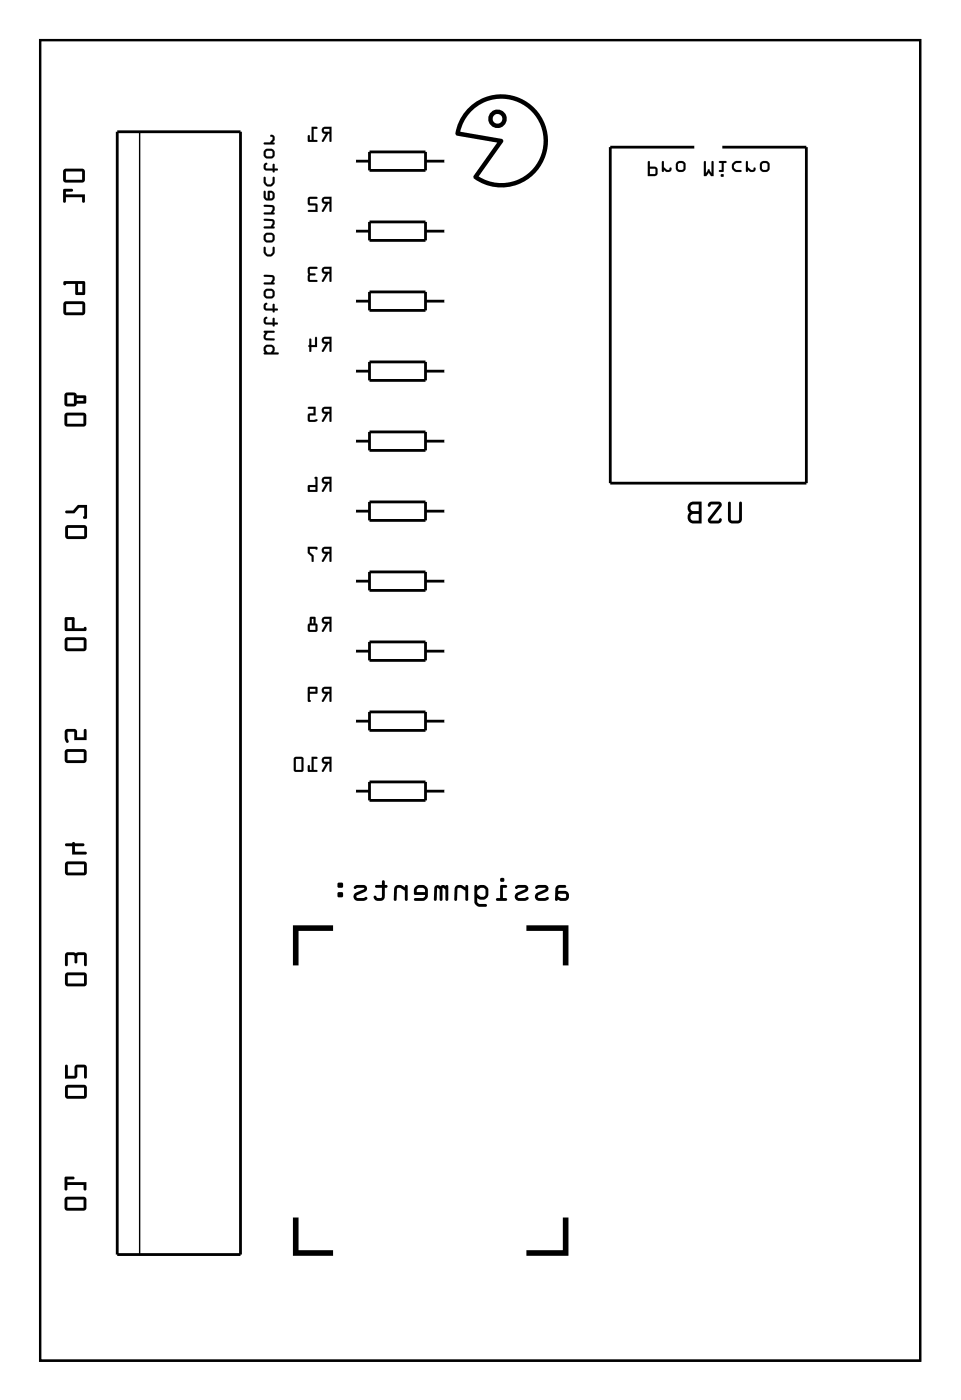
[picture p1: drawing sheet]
<svg xmlns="http://www.w3.org/2000/svg" width="87mm" height="127mm" viewBox="0 0 87 127" stroke-linecap="round" stroke-linejoin="round" font-family="sans-serif">
<path d="M3.6 3.6h79.8v119.8h-79.8z" fill="none" stroke="#000" stroke-width=".2"/>
<g fill="#000">
<path d="M26.6 83.9h3.6v.5h-3.1v3.2h-.5zM47.7 83.9h3.8v3.7h-.5v-3.2h-3.3zM26.6 110.4h.5v3h3.1v.5h-3.6zM47.7 113.4h3.3v-3h.5v3.5h-3.8z"/>
<path d="M5.8 17.2l-.1 1.1a.13 .13 0 0 0 .1 .1 .13 .13 0 0 0 .2-.1v-.4h1.4v.4a.13 .13 0 0 0 .2 .1 .13 .13 0 0 0 .1-.1v-.7h-1.7v-.2h.5a.13 .13 0 0 0 .1-.1 .13 .13 0 0 0-.1-.2zM5.8 15.4l-.1 .2v.7l.2 .2 1.5 .1 .3-.2v-.8l-.2-.3h-1.5zM6 15.6h1.4v.7h-1.4z"/>
<path d="M5.8 17.2l-.1 1.1a.13 .13 0 0 0 .1 .1 .13 .13 0 0 0 .2-.1v-.4h1.4v.4a.13 .13 0 0 0 .2 .1 .13 .13 0 0 0 .1-.1v-.7h-1.7v-.2h.5a.13 .13 0 0 0 .1-.1 .13 .13 0 0 0-.1-.2zM5.8 17.2l.7-.1a.13 .13 0 0 1 .1 .2 .13 .13 0 0 1-.1 .1h-.5v.2h1.7v.7a.13 .13 0 0 1-.1 .1 .13 .13 0 0 1-.2-.1v-.4h-1.4v.4a.13 .13 0 0 1-.2 .1 .13 .13 0 0 1-.1-.1zM5.8 15.4l-.1 .2v.7l.2 .2 1.5 .1 .3-.2v-.8l-.2-.3h-1.5zM5.8 15.4l.2-.1h1.5l.2 .3v.8l-.3 .2-1.5-.1-.2-.2v-.7zM6 15.6h1.4v.7h-1.4zM6 15.6v.7h1.4v-.7z"/>
<path d="M29.3 11.6a.32 .32 0 0 0-.1 .4 .32 .32 0 0 0 .4 .1l-.4 .7 .1 .1 .5-.8h.1v.7l.1 .1 .1-1.4zM29.4 11.7h.5v.3h-.5zM28.3 11.5v1.2h-.2v-.4h-.1l-.1 .5 .8 .1v-.2h-.3v-1h.3l.1-.1z"/>
<path d="M29.3 17.9a.32 .32 0 0 0-.1 .4 .32 .32 0 0 0 .4 .2l-.4 .7h.1l.5-.7h.1v.6l.1 .1 .1-1.3zM29.4 18.1l.5-.1v.3h-.5zM28 17.9l-.1 .6 .2 .1h.5v.4h-.6l-.1 .2h.9l-.1-.7h-.6v-.5h.6l.1-.1z"/>
<path d="M29.3 11.6a.32 .32 0 0 0-.1 .4 .32 .32 0 0 0 .4 .1l-.4 .6a.1 .1 0 0 0 0 .2 .11 .11 0 0 0 .2-.1l.4-.7h.1v.7a.1 .1 0 0 0 .1 .1 .1 .1 0 0 0 .1-.1v-1.3h-.6zM29.3 11.6l.8-.1-.1 1.4-.1-.1v-.7h-.1l-.4 .7h-.2l.4-.7a.31 .31 0 0 1-.4-.1 .31 .31 0 0 1 .1-.4zM29.4 11.7h.5v.3l-.5-.1zM29.4 11.7v.3h.5v-.3zM28.3 11.5v1.2h-.2v-.4a.1 .1 0 0 0-.1-.1 .1 .1 0 0 0-.1 .1v.6h.8a.1 .1 0 0 0 .1-.1 .1 .1 0 0 0-.1-.1h-.3v-1h.3a.1 .1 0 0 0 .1-.1 .1 .1 0 0 0-.1-.1zM28.3 11.5l.5 .1-.1 .1h-.3v1h.3v.2l-.8-.1 .1-.5h.1v.4h.2z"/>
<path d="M29.3 17.9a.32 .32 0 0 0-.1 .4 .32 .32 0 0 0 .4 .2l-.4 .6a.1 .1 0 0 0 0 .1 .1 .1 0 0 0 .2 0l.4-.7h.1v.6a.1 .1 0 0 0 .1 .1 .1 .1 0 0 0 .1-.1v-1.2h-.6zM29.3 17.9h.8l-.1 1.3-.1-.1v-.6h-.1l-.4 .7h-.2l.4-.7a.31 .31 0 0 1-.4-.2 .31 .31 0 0 1 .1-.4zM29.4 18.1l.5-.1v.3h-.5zM29.4 18.1v.2h.5v-.3zM28 17.9v.7h.6v.4h-.6a.1 .1 0 0 0-.1 .1 .1 .1 0 0 0 .1 .1h.8l-.1-.7h-.6v-.5h.6a.1 .1 0 0 0 .1 0 .1 .1 0 0 0-.1-.1zM28 17.9h.8l-.1 .1h-.6v.5h.6l.1 .7h-.9l.1-.1h.6v-.5h-.5l-.2-.1z"/>
<path d="M44.3 10.8a.85 .85 0 0 0 1.7 0 .85 .85 0 0 0-1.7 0zM44.7 10.8a.44 .44 0 0 1 .8 0 .44 .44 0 0 1-.8 0z"/>
<path d="M42.4 9.9a3.8 3.8 0 0 0-1.1 2.3l3.8 .7-2.2 3.2a4.2 4.2 0 0 0 5.8-.7 4.2 4.2 0 0 0-.4-5.8 4.2 4.2 0 0 0-5.9 .3zM42.6 10.3a3.8 3.8 0 0 1 5.2-.5 3.8 3.8 0 0 1 .8 5.2 3.8 3.8 0 0 1-5.2 1l2.2-3.1a.2 .2 0 0 0-.1-.3l-3.8-.7 .2-.6z"/>
<path d="M58.8 14.6l-.1 1.4h.8l.1-.2v-.5l-.1-.2h-.6v-.4zM58.8 14.6l.1 .1v.4l.5 .1 .2 .1v.5l-.2 .1-.7 .1zM58.9 15.3h.5v.5h-.5zM58.9 15.3v.5h.5v-.5zM60 14.6v.9a.1 .1 0 0 0 .1 .1 .1 .1 0 0 0 .1-.1v-.1l.2 .2a.33 .33 0 0 0 .3 0 .33 .33 0 0 0 .2-.3 .14 .14 0 0 0-.2-.1 .14 .14 0 0 0 0 .2h-.2l-.3-.2v-.5zM60 14.6l.2 .1v.5l.3 .2h.2l.1-.2a.23 .23 0 0 1 .1 .3 .23 .23 0 0 1-.3 .1h-.2l-.2-.2v.2l-.2-.1zM61.2 15.1a.55 .55 0 0 0 1.1 0 .55 .55 0 0 0-1.1 0zM61.3 15.1a.49 .49 0 0 1 .9 0 .49 .49 0 0 1-.9 0zM61.5 14.9l.1-.1 .3 .1v.5h-.3l-.1-.1zM61.5 14.8v.6h.1h.3l.1-.5-.2-.1zM63.8 14.6v1.4h.3l.2-.3 .2 .3h.2v-1.3a.1 .1 0 0 0-.1-.1 .1 .1 0 0 0-.1 .1v1l-.1-.2a.11 .11 0 0 0-.1-.2 .11 .11 0 0 0-.1 .2l-.2 .2v-1v-.1zM63.9 14.6l.1 .1v1.1l.3-.4 .2 .4v-1.1l.1-.1 .1 .1v1.3h-.2l-.2-.4-.3 .4h-.2zM65.2 14.6v.2h.2v.6h-.1a.1 .1 0 0 0-.1 .1 .1 .1 0 0 0 .1 .1l.3-.1v-.7h.2a.1 .1 0 0 0 .1-.1 .1 .1 0 0 0-.1-.1zM65.2 14.6l.7 .1-.1 .1h-.2v.8l-.4-.1v-.1h.3v-.6h-.3zM65.3 15.9a.15 .15 0 0 0 .3 0 .15 .15 0 0 0-.3 0zM65.4 15.9a.13 .13 0 0 1 .2 0 .13 .13 0 0 1-.2 0zM66.5 14.8a.44 .44 0 0 0 0 .6l.2 .2h.4a.1 .1 0 0 0 .1-.1 .1 .1 0 0 0-.1-.1h-.3l-.2-.2v-.3l.1-.1h.4a.1 .1 0 0 0 .1-.1 .1 .1 0 0 0-.1-.1h-.4zM66.5 14.8l.2-.2h.5v.2h-.5l-.2 .2v.3l.2 .1h.5v.2h-.5l-.2-.2-.1-.2zM67.7 14.6l-.1 .9a.1 .1 0 0 0 .1 .1 .1 .1 0 0 0 .1-.1v-.1l.2 .2a.33 .33 0 0 0 .4 0 .33 .33 0 0 0 .1-.3 .14 .14 0 0 0-.2-.1 .14 .14 0 0 0 0 .2h-.2l-.3-.2v-.5zM67.7 14.6l.1 .1v.5l.3 .2h.2l.1-.2a.23 .23 0 0 1 .1 .3 .23 .23 0 0 1-.3 .1h-.2l-.2-.2v.2l-.1-.1zM68.9 15.1a.51 .51 0 0 0 1 0 .51 .51 0 0 0-1 0zM68.9 15.1a.5 .5 0 0 1 1 0 .5 .5 0 0 1-1 0zM69.1 14.9l.1-.1 .4 .1-.1 .5h-.3l-.1-.1zM69.1 14.8v.6h.1h.4v-.5l-.1-.1z"/>
<path d="M58.8 14.6l-.1 1.4 .8-.1 .1-.1v-.5l-.1-.2h-.6v-.4zM58.9 15.3h.5v.5h-.5zM60 14.6v.9l.2 .1v-.2l.2 .2a.33 .33 0 0 0 .3 0 .33 .33 0 0 0 .2-.3 .12 .12 0 0 0-.2-.1 .12 .12 0 0 0 0 .2h-.2l-.3-.2v-.5zM61.3 15.1a.5 .5 0 0 0 .9 0 .5 .5 0 0 0-.9 0zM61.5 14.9l.3-.1 .2 .1-.1 .5h-.3l-.1-.1zM63.9 14.6l-.1 1.4h.2l.3-.3 .2 .3h.2l-.1-1.4-.1 .1v1l-.1-.2a.11 .11 0 0 0-.1-.2 .11 .11 0 0 0-.1 .2l-.2 .2v-1zM65.2 14.6v.2h.2v.6h-.2v.1l.4 .1v-.8h.2l.1-.1zM65.4 15.9a.14 .14 0 0 0 .2 0 .14 .14 0 0 0-.2 0zM66.5 14.8a.51 .51 0 0 0 .2 .8l.5-.1v-.1h-.5l-.2-.2 .1-.2 .1-.2h.5v-.1l-.5-.1zM67.7 14.6l-.1 .9 .2 .1v-.2l.2 .2a.33 .33 0 0 0 .4 0 .33 .33 0 0 0 .1-.3 .12 .12 0 0 0-.2-.1 .12 .12 0 0 0 0 .2h-.2l-.3-.2v-.5zM68.9 15.1a.5 .5 0 0 0 1 0 .5 .5 0 0 0-1 0zM69.1 14.9l.4-.1 .1 .1-.1 .5h-.3l-.1-.1z"/>
<path d="M3.6 3.6v119.8h79.8v-119.8zM3.6 3.6h79.8v119.8h-79.8z"/>
<path d="M5.8 27.4l-.1 .2v.7l.2 .3h1.6l.2-.2v-.8l-.1-.3h-1.6zM6 27.6h1.5v.7h-1.5zM5.8 25.5l-.1 .3a.13 .13 0 0 0 .2 .1 .13 .13 0 0 0 .1-.1h.8v.8l.1 .2h.7l.1-.1v-1.1l-.1-.1zM7.1 25.8h.4v.7h-.4z"/>
<path d="M5.8 27.4l-.1 .2v.7l.2 .3h1.6l.2-.2v-.8l-.1-.3h-1.6zM5.8 27.4l.2-.1h1.6l.1 .3v.8l-.2 .2h-1.6l-.2-.3v-.7zM6 27.6h1.5v.7h-1.5zM6 27.6v.7h1.5v-.7zM5.8 25.5l-.1 .3a.13 .13 0 0 0 .2 .1 .13 .13 0 0 0 .1-.1h.8v.8l.1 .2h.7l.1-.1v-1.1l-.1-.1zM5.8 25.5h1.8l.1 .1v1.1l-.1 .1h-.7l-.1-.2v-.8h-.8a.13 .13 0 0 1-.1 .1 .13 .13 0 0 1-.2-.1zM7.1 25.8h.4v.7h-.4zM7.1 25.8v.7h.4v-.7z"/>
<path d="M5.9 37.5l-.1 .2v.7l.2 .3h1.6l.2-.2v-.8l-.1-.2-1.6-.1zM6.1 37.7h1.5v.7h-1.5zM5.9 35.7l-.1 .2v.7l.2 .3h.7l.2-.1 .1-.2h.7l.1-.1v-.5l-.1-.1h-.7l-.1-.2-.2-.1zM6.1 35.9h.6v.7h-.6zM7 36.1h.6v.3h-.6z"/>
<path d="M5.9 37.5l-.1 .2v.7l.2 .3h1.6l.2-.2v-.8l-.1-.2-1.6-.1zM5.9 37.5l.2-.1 1.6 .1 .1 .2v.8l-.2 .2h-1.6l-.2-.3v-.7zM6.1 37.7h1.5v.7h-1.5zM6.1 37.7v.7h1.5v-.7zM5.9 35.7l-.1 .2v.7l.2 .3h.7l.2-.1 .1-.2h.7l.1-.1v-.5l-.1-.1h-.7l-.1-.2-.2-.1zM5.9 35.7l.8-.1 .2 .1 .1 .2h.7l.1 .1v.5l-.1 .1h-.7l-.1 .2-.2 .1h-.7l-.2-.3v-.7zM6.1 35.9h.6v.7h-.6zM6.1 35.9v.7h.6v-.7zM7 36.1h.6v.3h-.6zM7 36.1v.3h.6v-.3z"/>
<path d="M24 31.4l-.1 .2 .1 .4h-.1l.1 .1h1.3l-.1-.1h-.4l.1-.4-.2-.3h-.5zM24.2 31.5h.4l.1 .3-.2 .2h-.2l-.2-.2zM23.9 30v.2h.2a.38 .38 0 0 0-.2 .4 .38 .38 0 0 0 .3 .3h.7l-.1-.2h-.7v-.2l.2-.3h.5l.1-.1zM24 28.8l-.1 .4 .2 .2h.6l.1 .2 .1-.2h.3l-.1-.1h-.2l-.1-.5-.1 .1v.4h-.5l-.1-.3 .1-.2-.1-.1zM24 27.6l-.1 .3 .2 .2 .6 .1 .1 .1 .1-.1 .3-.1-.1-.1h-.2l-.1-.4h-.1v.4h-.5l-.1-.3 .1-.2h-.1zM23.9 26.6a.5 .5 0 0 0 1 0 .5 .5 0 0 0-1 0zM24.2 26.4h.4l.1 .1v.3l-.1 .1h-.4l-.1-.2zM23.9 25l.1 .1h.6l.1 .1-.2 .4h-.5l-.1 .2h1v-.1l-.1-.1a.38 .38 0 0 0 .1-.3 .38 .38 0 0 0-.3-.3zM23.9 22.4v.4a.5 .5 0 0 0 .5 .5 .5 .5 0 0 0 .5-.5v-.4h-.1l-.1 .5-.2 .2h-.2l-.2-.2v-.5zM23.9 21.5a.5 .5 0 0 0 1 0 .5 .5 0 0 0-1 0zM24.2 21.3h.4l.1 .1v.3l-.1 .1h-.4l-.1-.1zM23.9 19.9l.1 .1 .6 .1h.1l-.2 .4-.5 .1-.1 .1h1v-.1l-.1-.1a.38 .38 0 0 0 .1-.3 .38 .38 0 0 0-.3-.3zM23.9 18.6l.1 .2h.6l.1 .1-.2 .4h-.5l-.1 .1h1v-.1h-.1a.38 .38 0 0 0 .1-.4 .38 .38 0 0 0-.3-.3zM23.9 17.3v.6l.2 .3h.5l.2-.2 .1-.4-.2-.3-.4 .1v.6l-.2-.1v-.5zM24.5 17.5l.2 .1v.3l-.1 .1h-.1zM23.9 16.1v.4a.5 .5 0 0 0 .5 .4 .5 .5 0 0 0 .5-.4v-.4l-.1-.1-.1 .6-.2 .1h-.2l-.2-.2v-.4zM24 14.9l-.1 .3 .2 .2 .6 .1 .1 .1 .1-.1 .3-.1-.1-.1h-.2l-.1-.4h-.1v.4h-.5l-.1-.3 .1-.2h-.1zM23.9 13.9a.5 .5 0 0 0 1 0 .5 .5 0 0 0-1 0zM24.2 13.7h.4l.1 .1v.3l-.1 .1h-.4l-.1-.2zM24.5 12.3v.1l.2 .1v.1l-.2 .3h-.5l-.1 .2h.9l.1-.1-.2-.1 .2-.2a.33 .33 0 0 0 0-.3 .33 .33 0 0 0-.3-.2z"/>
<path d="M24 31.4l-.1 .3 .1 .3a.1 .1 0 0 0-.1 0 .11 .11 0 0 0 .1 .2h1.2a.1 .1 0 0 0 .1-.1 .1 .1 0 0 0-.1-.1h-.4l.1-.4-.2-.3h-.5zM24 31.4l.2-.1h.5l.2 .3-.1 .4h.4l.1 .1h-1.3l-.1-.1h.1l-.1-.3zM24.2 31.5h.4l.1 .3-.2 .2h-.2l-.2-.2zM24.2 31.5l-.1 .3 .2 .2h.3l.1-.2-.1-.3zM23.9 30v.2h.2a.39 .39 0 0 0 .1 .7h.6a.09 .09 0 0 0 .1-.1 .09 .09 0 0 0-.1-.1h-.6l-.1-.2 .2-.3h.5a.1 .1 0 0 0 .1-.1 .1 .1 0 0 0-.1-.1zM23.9 30l1 .1-.1 .1h-.5l-.2 .3v.2h.7l.1 .1-.7 .1a.32 .32 0 0 1-.2-.5l.1-.2h-.2zM24 28.8l-.1 .4 .1 .2h.2h.5v.1a.1 .1 0 0 0 .1 .1 .1 .1 0 0 0 .1-.1v-.1h.2a.1 .1 0 0 0 .1-.1 .1 .1 0 0 0-.1 0h-.2v-.4a.1 .1 0 0 0-.1-.1 .1 .1 0 0 0-.1 .1v.4h-.5l-.1-.3 .1-.2-.1-.1zM24 28.8l.1-.1 .1 .1-.1 .2v.2l.1 .1h.5v-.4l.1-.1 .1 .5h.2l.1 .1h-.3l-.1 .2-.1-.2h-.6l-.2-.2zM24 27.6l-.1 .3 .1 .2 .2 .1h.5v.1a.1 .1 0 0 0 .1 0 .1 .1 0 0 0 .1 0v-.1h.2a.1 .1 0 0 0 .1-.1 .1 .1 0 0 0-.1-.1h-.2v-.4a.1 .1 0 0 0-.1 0 .1 .1 0 0 0-.1 0v.4h-.5l-.1-.3 .1-.2h-.1zM24 27.6l.1-.1h.1l-.1 .2v.2l.1 .1h.5v-.4h.1l.1 .4h.2l.1 .1-.3 .1-.1 .1-.1-.1-.6-.1-.2-.2zM23.9 26.6a.51 .51 0 0 0 1 0 .51 .51 0 0 0-1 0zM23.9 26.6a.5 .5 0 0 1 1 0 .5 .5 0 0 1-1 0zM24.2 26.4h.5v.3v.2h-.5l-.1-.2zM24.2 26.4l-.1 .3 .1 .2h.4l.1-.1v-.3l-.1-.1zM23.9 25l.1 .1h.6l.1 .1-.2 .4h-.5a.1 .1 0 0 0-.1 .1 .1 .1 0 0 0 .1 .1h.8a.1 .1 0 0 0 .1-.1 .1 .1 0 0 0-.1-.1 .39 .39 0 0 0-.2-.7zM23.9 25h.7a.32 .32 0 0 1 .3 .5l-.2 .1 .2 .1-.1 .1h-.8v-.2h.5l.2-.4-.1-.1h-.6zM23.9 22.4l.1 .6a.49 .49 0 0 0 .8 .1l.1-.2v-.4a.1 .1 0 0 0-.1-.1 .1 .1 0 0 0-.1 .1v.4l-.2 .2h-.2l-.2-.2v-.5zM23.9 22.4h.2v.5l.2 .2h.2l.2-.2v-.5h.1l.1 .6-.3 .2h-.4l-.3-.3zM23.9 21.5a.51 .51 0 0 0 1 0 .51 .51 0 0 0-1 0zM23.9 21.5a.5 .5 0 0 1 1 0 .5 .5 0 0 1-1 0zM24.2 21.3l.5 .1v.3v.1h-.5l-.1-.1zM24.2 21.3l-.1 .4 .1 .1h.4l.1-.1v-.3l-.1-.1zM23.9 19.9l.1 .1 .6 .1h.1l-.2 .4h-.5a.1 .1 0 0 0-.1 .1 .1 .1 0 0 0 .1 .1h.8a.1 .1 0 0 0 .1-.1 .1 .1 0 0 0-.1-.1 .39 .39 0 0 0-.2-.6zM23.9 19.9h.7a.32 .32 0 0 1 .3 .5l-.2 .2h.2l-.1 .1h-.8v-.1h.5l.2-.5-.1-.1h-.6zM23.9 18.6l.1 .2h.6l.1 .1-.2 .4h-.5a.1 .1 0 0 0-.1 .1 .1 .1 0 0 0 .1 .1h.8a.11 .11 0 0 0 .1-.2 .1 .1 0 0 0-.1 0 .39 .39 0 0 0-.2-.7zM23.9 18.6h.7a.32 .32 0 0 1 .3 .5l-.2 .2h.2l-.1 .1h-.8v-.1h.5l.2-.4-.1-.1-.6-.1zM23.9 17.3v.6l.2 .3h.5l.2-.2 .1-.4-.2-.3-.4 .1v.6l-.2-.1v-.5zM23.9 17.3l.2 .1v.5l.2 .1v-.6l.4-.1 .2 .3-.1 .4-.2 .2h-.5l-.2-.3zM24.5 17.5l.2 .1v.3l-.1 .1h-.1zM24.4 17.5v.5h.2l.1-.1v-.3zM23.9 16.1l.1 .6a.49 .49 0 0 0 .8 .1l.1-.2v-.5a.1 .1 0 0 0-.1-.1 .1 .1 0 0 0-.1 .1v.4l-.2 .2h-.2l-.2-.2v-.4zM23.9 16.1h.2v.5l.2 .1h.2l.2-.2v-.4h.1l.1 .5-.3 .3h-.4l-.3-.3zM24 14.9l-.1 .3 .1 .2 .2 .1h.5v.1a.1 .1 0 0 0 .1 0 .1 .1 0 0 0 .1 0v-.1h.2a.1 .1 0 0 0 .1-.1 .1 .1 0 0 0-.1-.1h-.2v-.4a.1 .1 0 0 0-.1 0 .1 .1 0 0 0-.1 0v.4h-.5l-.1-.3 .1-.2h-.1zM24 14.9l.1-.1h.1l-.1 .2v.2l.1 .1h.5v-.4h.1l.1 .4h.2l.1 .1-.3 .1-.1 .1-.1-.1-.6-.1-.2-.2zM23.9 13.9a.51 .51 0 0 0 1 0 .51 .51 0 0 0-1 0zM23.9 13.9a.5 .5 0 0 1 1 0 .5 .5 0 0 1-1 0zM24.2 13.7h.5v.3v.2h-.5l-.1-.2zM24.2 13.7l-.1 .3 .1 .2h.4l.1-.1v-.3l-.1-.1zM24.5 12.3v.1h.2v.2l-.2 .3h-.5a.1 .1 0 0 0-.1 .1 .1 .1 0 0 0 .1 .1h.8a.1 .1 0 0 0 .1-.1 .1 .1 0 0 0-.1-.1h-.1l.2-.2a.33 .33 0 0 0 0-.3 .33 .33 0 0 0-.3-.2zM24.5 12.3l.1-.1a.33 .33 0 0 1 .3 .5l-.2 .2 .2 .1-.1 .1h-.9l.1-.2h.5l.2-.3v-.1l-.2-.1z"/>
<path d="M29.3 30.6a.32 .32 0 0 0-.1 .4 .32 .32 0 0 0 .4 .2l-.4 .7h.1l.5-.7h.1v.6l.1 .1 .1-1.3zM29.4 30.8l.5-.1v.3h-.5zM28.1 30.7l-.1 .6v.1l.1 .5h.1v-.4h.5v-.9h-.1v.7h-.4v-.5z"/>
<path d="M29.3 37a.32 .32 0 0 0-.1 .4 .32 .32 0 0 0 .4 .1l-.4 .7 .1 .1 .5-.8h.1v.7l.1 .1 .1-1.4zM29.4 37.1h.5v.3h-.5zM27.9 36.9l.1 .2h.4v.4l-.4 .1-.1 .6 .2 .1h.4a.15 .15 0 0 0 .2-.1 .15 .15 0 0 0 0-.2l-.6 .1v-.4h.5v-.8z"/>
<path d="M29.3 24.3a.32 .32 0 0 0-.1 .4 .32 .32 0 0 0 .4 .1l-.4 .7 .1 .1 .5-.8h.1v.7l.1 .1 .1-1.4zM29.4 24.4h.5v.3h-.5zM28 24.3l-.1 1.2 .2 .1h.6v-.2h-.6v-.4h.5v-.1v-.1h-.5v-.4h.6l.1-.1z"/>
<path d="M29.3 30.6a.32 .32 0 0 0-.1 .4 .32 .32 0 0 0 .4 .2l-.4 .6a.1 .1 0 0 0 0 .1 .1 .1 0 0 0 .2 0l.4-.7h.1v.6a.1 .1 0 0 0 .1 .1 .1 .1 0 0 0 .1-.1v-1.2h-.6zM29.3 30.6h.8l-.1 1.3-.1-.1v-.6h-.1l-.4 .7h-.2l.4-.7a.31 .31 0 0 1-.4-.2 .31 .31 0 0 1 .1-.4zM29.4 30.8l.5-.1v.3h-.5zM29.4 30.8v.2h.5v-.3zM28.1 30.7l-.1 .6a.09 .09 0 0 0-.1 .1 .09 .09 0 0 0 .1 .1v.3a.1 .1 0 0 0 .1 .1 .1 .1 0 0 0 .1-.1v-.3h.6v-.9a.1 .1 0 0 0-.1 0 .1 .1 0 0 0-.1 0v.7h-.4v-.5zM28.1 30.7l.1 .1v.5h.4v-.7h.1v.9h-.5v.3l-.1 .1-.1-.5 .1-.1z"/>
<path d="M29.3 37a.32 .32 0 0 0-.1 .4 .32 .32 0 0 0 .4 .1l-.4 .6a.1 .1 0 0 0 0 .2 .11 .11 0 0 0 .2-.1l.4-.7h.1v.7a.1 .1 0 0 0 .1 .1 .1 .1 0 0 0 .1-.1v-1.3h-.6zM29.3 37l.8-.1-.1 1.4-.1-.1v-.7h-.1l-.4 .7h-.2l.4-.7a.31 .31 0 0 1-.4-.1 .31 .31 0 0 1 .1-.4zM29.4 37.1h.5v.3l-.5-.1zM29.4 37.1v.3h.5v-.3zM27.9 36.9l.1 .2h.4v.4l-.4 .1-.1 .6 .2 .1 .6-.1a.1 .1 0 0 0 .1-.1 .1 .1 0 0 0-.1-.1l-.6 .1v-.4h.5v-.8zM27.9 36.9h.7v.8h-.5v.4l.6-.1 .1 .1-.1 .1-.6 .1-.2-.1 .1-.6 .4-.1v-.4h-.4z"/>
<path d="M29.3 24.3a.32 .32 0 0 0-.1 .4 .32 .32 0 0 0 .4 .1l-.4 .6a.1 .1 0 0 0 0 .2 .11 .11 0 0 0 .2-.1l.4-.7h.1v.7a.1 .1 0 0 0 .1 .1 .1 .1 0 0 0 .1-.1v-1.3h-.6zM29.3 24.3l.8-.1-.1 1.4-.1-.1v-.7h-.1l-.4 .7h-.2l.4-.7a.31 .31 0 0 1-.4-.1 .31 .31 0 0 1 .1-.4zM29.4 24.4h.5v.3l-.5-.1zM29.4 24.4v.3h.5v-.3zM28 24.3l-.1 1.2 .2 .1h.6a.1 .1 0 0 0 .1-.1 .1 .1 0 0 0-.1-.1h-.6v-.4h.4a.1 .1 0 0 0 .1-.1 .1 .1 0 0 0-.1-.1h-.4v-.4h.6a.1 .1 0 0 0 .1-.1 .1 .1 0 0 0-.1-.1zM28 24.3h.8l-.1 .1h-.6v.4h.5v.1v.1h-.5v.4h.6v.2h-.6l-.2-.1z"/>
<path d="M5.9 57.9v.2v.7l.1 .3h1.6l.2-.2v-.8l-.1-.3h-1.6zM6.1 58.1h1.5v.7h-1.5zM5.9 56v1.1v.1h1.8h.1v-.2a.13 .13 0 0 0-.1-.1 .13 .13 0 0 0-.1 .1h-.8v-.9l-.1-.1zM6.1 56.2h.4v.8h-.4z"/>
<path d="M5.9 57.9v.2v.7l.1 .3h1.6l.2-.2v-.8l-.1-.3h-1.6zM5.9 57.9l.2-.1h1.6l.1 .3v.8l-.2 .2h-1.6l-.1-.3v-.7zM6.1 58.1h1.5v.7h-1.5zM6.1 58.1v.7h1.5v-.7zM5.9 56v1.1v.1h1.8h.1v-.2a.13 .13 0 0 0-.1-.1 .13 .13 0 0 0-.1 .1h-.8v-.9l-.1-.1zM5.9 56h.8l.1 .1v.9h.8a.13 .13 0 0 1 .1-.1 .13 .13 0 0 1 .1 .1v.2h-.1h-1.8v-.1zM6.1 56.2h.4v.8h-.4zM6.1 56.2v.8h.4v-.8z"/>
<path d="M6 47.7l-.1 .2v.7l.2 .3h1.5l.3-.2v-.8l-.2-.2-1.5-.1zM6.2 47.9h1.4v.7h-1.4zM5.9 46.3l.1 .3h.7l.5-.5h.4v.7a.13 .13 0 0 0-.1 .2 .13 .13 0 0 0 .2 .1h.1l.1-.2v-1.1h-.8l-.5 .5z"/>
<path d="M6 47.7l-.1 .2v.7l.2 .3h1.5l.3-.2v-.8l-.2-.2-1.5-.1zM6 47.7l.2-.1 1.5 .1 .2 .2v.8l-.3 .2h-1.5l-.2-.3v-.7zM6.2 47.9h1.4v.7h-1.4zM6.2 47.9v.7h1.4v-.7zM5.9 46.3l.1 .3h.7l.5-.5h.4v.7a.13 .13 0 0 0-.1 .2 .13 .13 0 0 0 .2 .1h.1l.1-.2v-1.1h-.8l-.5 .5zM5.9 46.3h.7l.5-.5h.8v1.1a.19 .19 0 0 1-.2 .2 .19 .19 0 0 1-.2-.2l.1-.1v-.7h-.4l-.5 .5h-.7z"/>
<path d="M29.3 56a.32 .32 0 0 0-.1 .4 .32 .32 0 0 0 .4 .2l-.4 .7h.1l.5-.7h.1v.6l.1 .1 .1-1.3zM29.4 56.2l.5-.1v.3h-.5zM28.1 56v.6l-.2 .1v.5l.2 .1h.6l.1-.2v-.4l-.2-.1v-.6zM28.1 56.7h.5v.4h-.5zM28.3 56.1h.1v.5h-.1z"/>
<path d="M29.3 49.7a.32 .32 0 0 0-.1 .4 .32 .32 0 0 0 .4 .1l-.4 .7 .1 .1 .5-.8h.1v.7l.1 .1 .1-1.4zM29.4 49.8h.5v.3h-.5zM27.9 49.6v.6l.4 .3v.4l.1 .1v-.6l-.3-.3v-.3h.5l.1 .1 .1-.2z"/>
<path d="M29.3 43.3a.32 .32 0 0 0-.1 .4 .32 .32 0 0 0 .4 .2l-.4 .7h.1l.5-.7h.1v.6l.1 .1 .1-1.3zM29.4 43.5l.5-.1v.3h-.5zM28.5 43.3l.1 .7h-.7l.1 .6h.8v-1.3h-.1zM28.1 44.2h.5v.2h-.5z"/>
<path d="M29.3 56a.32 .32 0 0 0-.1 .4 .32 .32 0 0 0 .4 .2l-.4 .6a.1 .1 0 0 0 0 .1 .1 .1 0 0 0 .2 0l.4-.7h.1v.6a.1 .1 0 0 0 .1 .1 .1 .1 0 0 0 .1-.1v-1.2h-.6zM29.3 56h.8l-.1 1.3-.1-.1v-.6h-.1l-.4 .7h-.2l.4-.7a.31 .31 0 0 1-.4-.2 .31 .31 0 0 1 .1-.4zM29.4 56.2l.5-.1v.3h-.5zM29.4 56.2v.2h.5v-.3zM28.1 56v.6l-.2 .1v.5l.2 .1h.6l.1-.2v-.4l-.2-.1v-.6zM28.1 56h.5v.6l.2 .1v.4l-.1 .2h-.6l-.2-.1v-.5l.2-.1zM28.1 56.7h.5v.4h-.5zM28.1 56.7v.5h.5v-.5zM28.3 56.1h.1v.5h-.1zM28.3 56.1v.5h.1v-.5z"/>
<path d="M29.3 49.7a.32 .32 0 0 0-.1 .4 .32 .32 0 0 0 .4 .1l-.4 .6a.1 .1 0 0 0 0 .2 .11 .11 0 0 0 .2-.1l.4-.7h.1v.7a.1 .1 0 0 0 .1 .1 .1 .1 0 0 0 .1-.1v-1.3h-.6zM29.3 49.7l.8-.1-.1 1.4-.1-.1v-.7h-.1l-.4 .7h-.2l.4-.7a.31 .31 0 0 1-.4-.1 .31 .31 0 0 1 .1-.4zM29.4 49.8h.5v.3l-.5-.1zM29.4 49.8v.3h.5v-.3zM27.9 49.6v.6l.4 .3v.4a.1 .1 0 0 0 .1 .1 .1 .1 0 0 0 0-.1v-.5l-.3-.3v-.3h.5l.1 .1 .1-.2zM27.9 49.6l.9 .1-.1 .2-.1-.1h-.5v.3l.3 .3v.6l-.1-.1v-.4l-.4-.3z"/>
<path d="M29.3 43.3a.32 .32 0 0 0-.1 .4 .32 .32 0 0 0 .4 .2l-.4 .6a.1 .1 0 0 0 0 .1 .1 .1 0 0 0 .2 0l.4-.7h.1v.6a.1 .1 0 0 0 .1 .1 .1 .1 0 0 0 .1-.1v-1.2h-.6zM29.3 43.3h.8l-.1 1.3-.1-.1v-.6h-.1l-.4 .7h-.2l.4-.7a.31 .31 0 0 1-.4-.2 .31 .31 0 0 1 .1-.4zM29.4 43.5l.5-.1v.3h-.5zM29.4 43.5v.2h.5v-.3zM28.5 43.3l.1 .7h-.7l.1 .6h.8v-1.3h-.1zM28.6 43.3h.2v1.3h-.8l-.1-.6h.7zM28.1 44.2h.5v.2h-.5zM28.1 44.2v.3h.5v-.3z"/>
<path d="M66 45.5v1.6a.39 .39 0 0 0 .4 .4h.5a.38 .38 0 0 0 .4-.4v-1.5a.13 .13 0 0 0-.2-.1 .13 .13 0 0 0-.1 .1v1.6h-.1h-.5l-.1-.1v-1.5zM66 45.5l.3 .1v1.5l.1 .1h.5l.1-.1v-1.5a.13 .13 0 0 1 .1-.1 .13 .13 0 0 1 .2 .1v1.5a.39 .39 0 0 1-.4 .4h-.5a.39 .39 0 0 1-.4-.4zM64.3 45.6l-.1 .2a.16 .16 0 0 0 .2 .2 .16 .16 0 0 0 .1-.2h.7l-1 1.2v.3l.2 .2h.7a.29 .29 0 0 0 .3-.2 .29 .29 0 0 0 0-.3l-.2 .1-.1 .1h-.7l1-1.2v-.2v-.2l-.2-.1h-.7zM64.3 45.6l.2-.1h.7l.2 .2v.3l-1 1.2h.8a.15 .15 0 0 1 .1-.2 .15 .15 0 0 1 .1 .1 .35 .35 0 0 1-.3 .4h-.7l-.2-.2v-.3l1-1.2h-.7a.15 .15 0 0 1-.1 .2 .15 .15 0 0 1-.2-.2zM62.5 45.7l-.1 .4 .1 .4a.58 .58 0 0 0-.1 .6 .58 .58 0 0 0 .5 .4h.7v-2h-.7zM62.5 45.7l.4-.2h.7v2h-.7a.58 .58 0 0 1-.5-.4 .58 .58 0 0 1 .1-.6l-.2-.4zM62.7 46.7l.7-.1v.6h-.7l-.1-.3zM62.7 46.7l-.1 .3 .1 .1 .7 .1v-.6zM62.7 45.8h.7v.6l-.7-.1-.1-.2zM62.7 45.8l-.1 .2 .1 .3 .7 .1v-.6z"/>
<path d="M66 45.5v1.6a.39 .39 0 0 0 .4 .4h.5a.39 .39 0 0 0 .4-.4v-1.5a.13 .13 0 0 0-.2-.1 .13 .13 0 0 0-.1 .1v1.5l-.1 .1h-.5l-.1-.1v-1.5zM64.3 45.6l-.1 .2a.16 .16 0 0 0 .2 .2 .16 .16 0 0 0 .1-.2h.7l-1 1.2v.3l.2 .2h.7a.29 .29 0 0 0 .3-.2 .29 .29 0 0 0 0-.3h-.2l-.1 .2h-.7l1-1.2v-.2v-.2l-.2-.1h-.7zM62.5 45.7l-.1 .4 .1 .4a.58 .58 0 0 0-.1 .6 .58 .58 0 0 0 .5 .4h.7v-2h-.7zM62.7 46.7l.7-.1v.6h-.7l-.1-.2zM62.7 45.8h.7v.6l-.7-.1-.1-.2z"/>
<path d="M5.9 68v.2v.8l.1 .2h1.6l.2-.1v-.9l-.1-.2h-1.6zM6.1 68.2h1.5v.8h-1.5zM5.9 66.2v.2v.7a.17 .17 0 0 0 .1 .3 .17 .17 0 0 0 .2-.2l-.1-.2v-.6h.6v.7h1.1v-.8a.13 .13 0 0 0-.1-.2 .13 .13 0 0 0-.1 .2v.6h-.6v-.6l-.2-.2h-.7z"/>
<path d="M5.9 68v.2v.8l.1 .2h1.6l.2-.1v-.9l-.1-.2h-1.6zM5.9 68h.2h1.6l.1 .2v.9l-.2 .1h-1.6l-.1-.2v-.8zM6.1 68.2h1.5v.8h-1.5zM6.1 68.2v.8h1.5v-.8zM5.9 66.2v.2v.7a.17 .17 0 0 0 .1 .3 .17 .17 0 0 0 .2-.2l-.1-.2v-.6h.6v.7h1.1v-.8a.13 .13 0 0 0-.1-.2 .13 .13 0 0 0-.1 .2v.6h-.6v-.6l-.2-.2h-.7zM5.9 66.2l.2-.1h.7l.2 .2v.6h.6v-.6a.13 .13 0 0 1 .1-.2 .13 .13 0 0 1 .1 .2v.8h-1.1v-.7h-.6v.6l.1 .2a.13 .13 0 0 1 0 .2 .13 .13 0 0 1-.2-.1l-.1-.3z"/>
<path d="M6 78.2l-.1 .2v.8l.2 .2h1.5l.3-.2v-.8l-.2-.2-1.6-.1zM6.1 78.4h1.5v.8h-1.5zM5.9 76.5l.1 .3h.5v.7h1.2a.13 .13 0 0 0 .2-.1 .13 .13 0 0 0-.2-.1h-.9v-.5h.7a.14 .14 0 0 0 .2-.2 .13 .13 0 0 0-.2-.1h-.7a.13 .13 0 0 0-.1-.1 .13 .13 0 0 0-.2 .1z"/>
<path d="M6 78.2l-.1 .2v.8l.2 .2h1.5l.3-.2v-.8l-.2-.2-1.6-.1zM6 78.2l.1-.1 1.6 .1 .2 .2v.8l-.3 .2h-1.5l-.2-.2v-.8zM6.1 78.4h1.5v.8h-1.5zM6.1 78.4v.8h1.5v-.8zM5.9 76.5l.1 .3h.5v.7h1.2a.13 .13 0 0 0 .2-.1 .13 .13 0 0 0-.2-.1h-.9v-.5h.7a.14 .14 0 0 0 .2-.2 .13 .13 0 0 0-.2-.1h-.7a.13 .13 0 0 0-.1-.1 .13 .13 0 0 0-.2 .1zM5.9 76.5h.6a.13 .13 0 0 1 .2-.1 .13 .13 0 0 1 .1 .1h.7a.13 .13 0 0 1 .2 .1 .14 .14 0 0 1-.2 .2h-.7v.5h.9a.13 .13 0 0 1 .2 .1 .13 .13 0 0 1-.2 .1h-1.2v-.7h-.5z"/>
<path d="M29.3 68.7a.32 .32 0 0 0-.1 .4 .32 .32 0 0 0 .4 .2l-.4 .7h.1l.5-.7h.1v.6l.1 .1 .1-1.3zM29.4 68.9l.5-.1v.3h-.5zM28.3 68.7v1.1h-.2v-.3l-.1-.1-.1 .6h.8v-.1l-.3-.1v-1h.3l.1-.1zM26.7 68.7v1.2l.1 .1h.6l.1-.2v-1l-.2-.1zM26.8 68.8h.5v1h-.5z"/>
<path d="M29.3 62.4a.32 .32 0 0 0-.1 .4 .32 .32 0 0 0 .4 .1l-.4 .7 .1 .1 .5-.8h.1v.7l.1 .1 .1-1.4zM29.4 62.5h.5v.3h-.5zM27.9 62.3v1.3l.2 .1 .1-.1-.1-.1v-.6h.7v-.5l-.1-.1zM28.1 62.5h.5v.3h-.5z"/>
<path d="M29.3 68.7a.32 .32 0 0 0-.1 .4 .32 .32 0 0 0 .4 .2l-.4 .6a.1 .1 0 0 0 0 .1 .1 .1 0 0 0 .2 0l.4-.7h.1v.6a.1 .1 0 0 0 .1 .1 .1 .1 0 0 0 .1-.1v-1.2h-.6zM29.3 68.7h.8l-.1 1.3-.1-.1v-.6h-.1l-.4 .7h-.2l.4-.7a.31 .31 0 0 1-.4-.2 .31 .31 0 0 1 .1-.4zM29.4 68.9l.5-.1v.3h-.5zM29.4 68.9v.2h.5v-.3zM28.3 68.7v1.1h-.2v-.3a.1 .1 0 0 0-.1-.1 .1 .1 0 0 0-.1 .1v.5h.8a.1 .1 0 0 0 .1-.1 .1 .1 0 0 0-.1-.1h-.3v-1h.3a.1 .1 0 0 0 .1 0 .1 .1 0 0 0-.1-.1zM28.3 68.7h.5l-.1 .1h-.3v1.1h.3v.1h-.8l.1-.6 .1 .1v.4h.2zM26.7 68.7l-.1 1.2 .2 .1h.6l.1-.2v-1l-.2-.1zM26.7 68.7h.6l.2 .1v1l-.1 .2h-.6l-.1-.1zM26.8 68.8h.5v1h-.5zM26.8 68.8v1.1h.5v-1.1z"/>
<path d="M29.3 62.4a.32 .32 0 0 0-.1 .4 .32 .32 0 0 0 .4 .1l-.4 .6a.1 .1 0 0 0 0 .2 .11 .11 0 0 0 .2-.1l.4-.7h.1v.7a.1 .1 0 0 0 .1 .1 .1 .1 0 0 0 .1-.1v-1.3h-.6zM29.3 62.4l.8-.1-.1 1.4-.1-.1v-.7h-.1l-.4 .7h-.2l.4-.7a.31 .31 0 0 1-.4-.1 .31 .31 0 0 1 .1-.4zM29.4 62.5h.5v.3l-.5-.1zM29.4 62.5v.3h.5v-.3zM27.9 62.3v1.3l.2 .1a.09 .09 0 0 0 .1-.1 .09 .09 0 0 0-.1-.1v-.6h.7v-.5l-.1-.1zM27.9 62.3h.8l.1 .1v.5h-.7v.6l.1 .1-.1 .1-.2-.1zM28.1 62.5h.5v.3h-.5zM28.1 62.5v.3h.5v-.3z"/>
<path d="M6 88.3l-.1 .2v.7l.2 .3h1.5l.3-.2v-.8l-.2-.3h-1.6zM6.1 88.5h1.5v.7h-1.5zM6 86.5l-.1 .1v.9a.13 .13 0 0 0 .1 .1 .13 .13 0 0 0 .1-.1v-.9l.6 .1 .1 .6a.13 .13 0 0 0 .1 .1 .13 .13 0 0 0 .1-.1v-.6l.6-.1v.9a.13 .13 0 0 0 .1 .1 .13 .13 0 0 0 .2-.1v-.9l-.1-.1a.92 .92 0 0 0-.8-.1l-.1 .1-.1-.1a.92 .92 0 0 0-.8 .1z"/>
<path d="M6 88.3l-.1 .2v.7l.2 .3h1.5l.3-.2v-.8l-.2-.3h-1.6zM6 88.3l.1-.1h1.6l.2 .3v.8l-.3 .2h-1.5l-.2-.3v-.7zM6.1 88.5h1.5v.7h-1.5zM6.1 88.5v.7h1.5v-.7zM6 86.5l-.1 .1v.9a.13 .13 0 0 0 .1 .1 .13 .13 0 0 0 .1-.1v-.9l.6 .1 .1 .6a.13 .13 0 0 0 .1 .1 .13 .13 0 0 0 .1-.1v-.6l.6-.1v.9a.13 .13 0 0 0 .1 .1 .13 .13 0 0 0 .2-.1v-.9l-.1-.1a.92 .92 0 0 0-.8-.1l-.1 .1-.1-.1a.92 .92 0 0 0-.8 .1zM6 86.5a.92 .92 0 0 1 .8-.1l.1 .1 .1-.1a.92 .92 0 0 1 .8 .1l.1 .1v.9a.13 .13 0 0 1-.2 .1 .13 .13 0 0 1-.1-.1v-.9l-.5 .1-.1 .6a.13 .13 0 0 1-.1 .1 .13 .13 0 0 1-.1-.1l-.1-.6-.6-.1v.9a.13 .13 0 0 1-.1 .1 .13 .13 0 0 1-.1-.1v-.9z"/>
<path d="M6 98.5l-.1 .2v.7l.2 .3h1.5l.3-.2v-.8l-.2-.3h-1.5zM6.2 98.7h1.4v.7h-1.4zM5.9 96.6v1.2h.9h.1l.1-.2v-.8h.6v.9a.13 .13 0 0 0 .1 .1 .13 .13 0 0 0 .2-.1v-.9l-.2-.2h-.7l-.2 .1v.1v.8h-.6l-.1-.9z"/>
<path d="M6 98.5l-.1 .2v.7l.2 .3h1.5l.3-.2v-.8l-.2-.3h-1.5zM6 98.5l.2-.1h1.5l.2 .3v.8l-.3 .2h-1.5l-.2-.3v-.7zM6.1 98.7h1.5v.7h-1.5zM6.2 98.7v.7h1.4v-.7zM5.9 96.6v1.2h.9h.1l.1-.2v-.8h.6v.9a.13 .13 0 0 0 .1 .1 .13 .13 0 0 0 .2-.1v-.9l-.2-.2h-.7l-.2 .1v.1v.8h-.7v-.9zM5.9 96.6l.2 .1 .1 .9h.6v-.8v-.1l.2-.1h.7l.2 .2v.9a.13 .13 0 0 1-.2 .1 .13 .13 0 0 1-.1-.1v-.9h-.6v.8l-.1 .2h-.1h-.9z"/>
<path d="M50.5 80.4l-.1 .2-.1 1a.13 .13 0 0 0 .2 .1 .13 .13 0 0 0 .1-.1l.2 .1h.4a.46 .46 0 0 0 .4-.4 .46 .46 0 0 0-.4-.5h-.6l.1-.3h.5a.13 .13 0 0 0 .1-.1 .13 .13 0 0 0-.1-.1h-.5zM50.5 80.4l.2-.1h.5a.13 .13 0 0 1 .1 .1 .13 .13 0 0 1-.1 .1h-.5l-.1 .3h.6a.46 .46 0 0 1 .4 .5 .46 .46 0 0 1-.4 .4h-.4l-.2-.1a.13 .13 0 0 1-.1 .1 .13 .13 0 0 1-.2-.1l.1-1zM50.6 81.1h.7v.3l-.4 .1-.3-.2zM50.6 81.1v.2l.3 .2 .4-.1v-.3zM48.6 80.4a.14 .14 0 0 0 0 .2 .14 .14 0 0 0 .2-.1h.6l.1 .1-.9 .4-.1 .3a.39 .39 0 0 0 .4 .4h.5l.3-.1a.14 .14 0 0 0 0-.2 .14 .14 0 0 0-.2 0l-.6 .1-.1-.2v-.1l.7-.3a.33 .33 0 0 0 .2-.4 .33 .33 0 0 0-.3-.2h-.5zM48.5 80.4a.97 .97 0 0 1 1.1 0l.1 .2-.1 .3-.8 .3v.1l.1 .2 .6-.1a.15 .15 0 0 1 .2 0 .15 .15 0 0 1 0 .2 .88 .88 0 0 1-1.2-.1v-.3l.1-.2 .9-.4-.1-.1h-.5a.16 .16 0 0 1-.2 .2 .18 .18 0 0 1-.2-.3zM46.7 80.4a.14 .14 0 0 0 .1 .2 .14 .14 0 0 0 .2-.1h.6l.1 .1-.9 .4-.1 .3a.39 .39 0 0 0 .4 .4h.4l.4-.1a.14 .14 0 0 0 0-.2 .15 .15 0 0 0-.3 0l-.5 .1-.2-.2 .1-.1 .7-.3a.33 .33 0 0 0 .2-.4 .33 .33 0 0 0-.3-.2h-.6zM46.7 80.4a.97 .97 0 0 1 1.1 0l.1 .2-.1 .3-.8 .3-.1 .1 .2 .2 .5-.1a.15 .15 0 0 1 .3 0 .15 .15 0 0 1 0 .2 .88 .88 0 0 1-1.2-.1v-.3l.1-.2 .8-.4v-.1h-.6a.16 .16 0 0 1-.2 .2 .16 .16 0 0 1-.1-.3zM45.4 80.3l-.1 1.2h-.2a.13 .13 0 0 0-.1 .1 .13 .13 0 0 0 .1 .1h.8a.13 .13 0 0 0 .1-.1 .13 .13 0 0 0-.1-.1h-.3v-1h.3a.13 .13 0 0 0 .1-.1 .13 .13 0 0 0-.1-.1zM45.4 80.3h.5a.13 .13 0 0 1 .1 .1 .13 .13 0 0 1-.1 .1h-.3v1h.3a.13 .13 0 0 1 .1 .1 .13 .13 0 0 1-.1 .1h-.8a.13 .13 0 0 1-.1-.1 .13 .13 0 0 1 .1-.1h.2zM45.3 79.8a.2 .2 0 0 0 .4 0 .2 .2 0 0 0-.4 0zM45.3 79.8a.2 .2 0 0 1 .4 0 .2 .2 0 0 1-.4 0zM43.1 80.3l-.1 1.6 .4 .3 .6 .1a.14 .14 0 0 0 .2-.2 .13 .13 0 0 0-.2-.1h-.6l-.1-.1v-.5l.3 .2h.3l.2-.2 .2-.2-.1-.6-.1-.2-.3-.1h-.3l-.2 .2a.13 .13 0 0 0-.1-.2 .13 .13 0 0 0-.1 0zM43.1 80.3a.13 .13 0 0 1 .1 0 .13 .13 0 0 1 .1 .2l.2-.2h.3l.3 .1 .1 .2 .1 .6-.2 .2-.2 .2h-.3l-.3-.2v.5l.1 .1h.6a.13 .13 0 0 1 .2 .1 .14 .14 0 0 1-.2 .2l-.6-.1-.4-.3zM43.3 80.8l.3-.3 .3 .1 .1 .1v.5l-.2 .2-.3-.1-.2-.2zM43.3 80.8v.3l.2 .2 .3 .1 .2-.2v-.5l-.1-.1-.3-.1zM41.3 80.4l-.1 .2v1a.13 .13 0 0 0 .1 .1 .13 .13 0 0 0 .1-.1l.1-.9 .1-.2h.2l.4 .3v.8a.13 .13 0 0 0 .1 .1 .13 .13 0 0 0 .1-.1v-1.2a.13 .13 0 0 0-.1-.1 .13 .13 0 0 0-.1 .1v.1l-.5-.2zM41.3 80.4l.4-.1 .5 .2v-.1a.13 .13 0 0 1 .1-.1 .13 .13 0 0 1 .2 .1v1.2a.13 .13 0 0 1-.2 .1 .13 .13 0 0 1-.1-.1v-.8l-.4-.3h-.2l-.1 .2-.1 .9a.13 .13 0 0 1-.1 .1 .13 .13 0 0 1-.1-.1v-1zM39.5 80.4l-.1 .2-.1 1a.13 .13 0 0 0 .2 .1 .13 .13 0 0 0 .1-.1l.1-1.1 .2 .2v.9a.13 .13 0 0 0 .1 .1 .13 .13 0 0 0 .1-.1l.1-1.1 .2 .2v.9a.13 .13 0 0 0 .1 .1 .13 .13 0 0 0 .1-.1v-1.2a.13 .13 0 0 0-.1-.1 .13 .13 0 0 0-.1 .1 .31 .31 0 0 0-.5 0l-.2-.1zM39.5 80.4l.2-.1 .2 .1a.31 .31 0 0 1 .5 0 .13 .13 0 0 1 .1-.1 .13 .13 0 0 1 .1 .1v1.2a.13 .13 0 0 1-.1 .1 .13 .13 0 0 1-.1-.1v-.9l-.2-.2-.1 .1v1a.13 .13 0 0 1-.1 .1 .13 .13 0 0 1-.1-.1v-.9l-.2-.2-.1 1.1a.13 .13 0 0 1-.1 .1 .13 .13 0 0 1-.2-.1l.1-1zM37.7 80.5l-.2 .2 .1 .4 .9 .1v.1l-.1 .2h-.7a.13 .13 0 0 0-.2 .1 .13 .13 0 0 0 .2 .1h.7l.3-.1a1.05 1.05 0 0 0 .1-.9l-.2-.3a.63 .63 0 0 0-.6-.1zM37.7 80.4l.2-.1h.6l.3 .4a1.05 1.05 0 0 1-.1 .9l-.3 .1h-.7a.13 .13 0 0 1-.2-.1 .13 .13 0 0 1 .2-.1h.7l.1-.3-.9-.1-.1-.4zM37.9 80.6h.5l.1 .1v.2h-.7zM37.9 80.6l-.1 .3h.7v-.2l-.1-.1zM35.9 80.4l-.2 .2v1a.13 .13 0 0 0 .1 .1 .13 .13 0 0 0 .2-.1v-.9l.1-.2h.2l.4 .3v.8a.13 .13 0 0 0 .1 .1 .13 .13 0 0 0 .2-.1v-1.2a.13 .13 0 0 0-.2-.1 .13 .13 0 0 0-.1 .1v.1l-.4-.2zM35.9 80.4l.4-.1 .4 .2v-.1a.13 .13 0 0 1 .1-.1 .13 .13 0 0 1 .2 .1v1.2a.13 .13 0 0 1-.2 .1 .13 .13 0 0 1-.1-.1v-.8l-.4-.3h-.2l-.1 .2v.9a.13 .13 0 0 1-.2 .1 .13 .13 0 0 1-.1-.1v-1zM34 80.3l.1 .2h.5v.9l-.1 .1-.4-.1a.14 .14 0 0 0-.1-.1 .14 .14 0 0 0-.1 .1 .54 .54 0 0 0 .5 .3 .54 .54 0 0 0 .5-.4v-.8h.1a.13 .13 0 0 0 .1-.1 .13 .13 0 0 0-.1-.1h-.1v-.3a.13 .13 0 0 0-.1-.1 .13 .13 0 0 0-.2 .1v.3zM34 80.3h.6v-.3a.14 .14 0 0 1 .2-.2 .13 .13 0 0 1 .1 .2v.3h.1a.13 .13 0 0 1 .1 .1 .13 .13 0 0 1-.1 .1h-.1v.8a.49 .49 0 0 1-.5 .5 .49 .49 0 0 1-.5-.5h.2l.2 .2h.3v-.2v-.8h-.5zM32.1 80.4a.14 .14 0 0 0 .1 .2 .14 .14 0 0 0 .2-.1h.6v.1l-.8 .4-.1 .3a.39 .39 0 0 0 .3 .4h.5l.4-.1a.14 .14 0 0 0-.1-.2 .14 .14 0 0 0-.2 0l-.6 .1-.1-.2 .1-.1 .7-.3a.33 .33 0 0 0 .2-.4 .33 .33 0 0 0-.3-.2h-.6zM32.1 80.4a.97 .97 0 0 1 1.1 0l.1 .2-.1 .3-.8 .3-.1 .1 .1 .2 .6-.1a.15 .15 0 0 1 .2 0 .15 .15 0 0 1 .1 .2 .88 .88 0 0 1-1.2-.1v-.3l.1-.2 .8-.4v-.1h-.6a.16 .16 0 0 1-.2 .2 .16 .16 0 0 1-.1-.3zM30.6 81v.4h.5v-.4zM30.6 81h.5v.4h-.5zM30.6 80.1v.4h.5v-.4zM30.6 80.1h.5v.4h-.5z"/>
<path d="M50.5 80.4l-.1 .2-.1 1a.13 .13 0 0 0 .2 .1 .13 .13 0 0 0 .1-.1l.2 .1h.4a.46 .46 0 0 0 .4-.4 .46 .46 0 0 0-.4-.5h-.6l.1-.3h.5a.13 .13 0 0 0 .1-.1 .13 .13 0 0 0-.1-.1h-.5zM50.6 81.1h.7v.3l-.4 .1-.3-.2zM48.6 80.4a.14 .14 0 0 0 0 .2 .14 .14 0 0 0 .2 0l.6-.1 .1 .1-.8 .4a.39 .39 0 0 0-.2 .4 .39 .39 0 0 0 .4 .3h.5l.3-.1a.17 .17 0 0 0-.1-.2 .17 .17 0 0 0-.2 .1h-.6v-.2v-.1l.7-.3a.33 .33 0 0 0 .2-.4 .33 .33 0 0 0-.3-.2h-.5zM46.7 80.4a.14 .14 0 0 0 .1 .2 .14 .14 0 0 0 .2 0l.6-.1v.1l-.7 .4a.39 .39 0 0 0-.2 .4 .39 .39 0 0 0 .4 .3h.4l.4-.1a.17 .17 0 0 0-.1-.2 .17 .17 0 0 0-.2 .1h-.6l-.1-.2 .1-.1 .7-.3a.33 .33 0 0 0 .2-.4 .33 .33 0 0 0-.3-.2h-.6zM45.4 80.3l-.1 1.2h-.2a.13 .13 0 0 0-.1 .1 .13 .13 0 0 0 .1 .1h.8a.13 .13 0 0 0 .1-.1 .13 .13 0 0 0-.1-.1h-.3v-1h.3a.13 .13 0 0 0 .1-.1 .13 .13 0 0 0-.1-.1zM45.3 79.8a.2 .2 0 0 0 .4 0 .2 .2 0 0 0-.4 0zM43.1 80.3l-.1 1.6 .4 .3 .6 .1a.14 .14 0 0 0 .2-.2 .13 .13 0 0 0-.2-.1h-.6l-.1-.1v-.5l.3 .2h.3l.2-.2 .2-.2-.1-.7-.3-.2h-.4l-.2 .2-.1-.2zM43.3 80.8l.3-.3 .3 .1 .1 .1v.5l-.2 .2-.3-.1-.2-.2zM41.3 80.4l-.1 .2v1a.13 .13 0 0 0 .1 .1 .13 .13 0 0 0 .1-.1l.1-.9 .1-.2h.2l.4 .3v.8a.13 .13 0 0 0 .1 .1 .13 .13 0 0 0 .2-.1v-1.2a.13 .13 0 0 0-.2-.1 .13 .13 0 0 0-.1 .1v.1l-.5-.2zM39.5 80.4l-.1 .2-.1 1a.13 .13 0 0 0 .2 .1 .13 .13 0 0 0 .1-.1l.1-1.1 .2 .2v.9a.13 .13 0 0 0 .1 .1 .13 .13 0 0 0 .1-.1l.1-1.1 .2 .2v.9a.13 .13 0 0 0 .1 .1 .13 .13 0 0 0 .1-.1v-1.2a.13 .13 0 0 0-.1-.1 .13 .13 0 0 0-.1 .1 .31 .31 0 0 0-.5 0l-.2-.1zM37.7 80.5l-.2 .2 .1 .4 .9 .1v.1l-.1 .2h-.7a.13 .13 0 0 0-.2 .1 .13 .13 0 0 0 .2 .1h.7l.3-.1a1.05 1.05 0 0 0 .1-.9l-.2-.3a.63 .63 0 0 0-.6-.1zM37.9 80.6h.5l.1 .1v.2h-.7zM35.9 80.4l-.2 .2v1a.13 .13 0 0 0 .1 .1 .13 .13 0 0 0 .2-.1v-.9l.1-.2h.2l.4 .3v.8a.13 .13 0 0 0 .1 .1 .13 .13 0 0 0 .2-.1v-1.2a.13 .13 0 0 0-.2-.1 .13 .13 0 0 0-.1 .1v.1l-.4-.2zM34 80.3l.1 .2h.5v.9l-.1 .1-.4-.1a.14 .14 0 0 0-.1-.1 .14 .14 0 0 0-.1 .1 .54 .54 0 0 0 .5 .3 .54 .54 0 0 0 .5-.4v-.8h.1a.13 .13 0 0 0 .1-.1 .13 .13 0 0 0-.1-.1h-.1v-.3a.13 .13 0 0 0-.1-.2 .14 .14 0 0 0-.2 .2v.3zM32.1 80.4a.14 .14 0 0 0 .1 .2 .14 .14 0 0 0 .2 0l.6-.1v.1l-.7 .4a.39 .39 0 0 0-.2 .4 .39 .39 0 0 0 .3 .3h.5l.4-.1a.17 .17 0 0 0-.1-.2 .17 .17 0 0 0-.2 .1h-.6l-.1-.2 .1-.1 .7-.3a.33 .33 0 0 0 .2-.4 .33 .33 0 0 0-.3-.2h-.6zM30.6 81v.4h.5v-.4zM30.6 80.1v.4h.5v-.4z"/>
<path d="M5.9 108.6v.2v.8l.1 .2h1.6l.2-.1v-.9l-.1-.2h-1.6zM6.1 108.8h1.5v.8h-1.5zM5.9 106.8v1.1a.13 .13 0 0 0 .1 .1 .13 .13 0 0 0 .1-.1v-.4h1.5v.4a.13 .13 0 0 0 .1 .1 .13 .13 0 0 0 .1-.1v-.7h-1.7v-.2h.5a.13 .13 0 0 0 .2-.1 .14 .14 0 0 0-.2-.2z"/>
<path d="M5.9 108.6v.2v.8l.1 .2h1.6l.2-.1v-.9l-.1-.2h-1.6zM5.9 108.6h.2h1.6l.1 .2v.9l-.2 .1h-1.6l-.1-.2v-.8zM6.1 108.8h1.5v.8h-1.5zM6.1 108.8v.8h1.5v-.8zM5.9 106.8v1.1a.13 .13 0 0 0 .1 .1 .13 .13 0 0 0 .1-.1v-.4h1.5v.4a.13 .13 0 0 0 .1 .1 .13 .13 0 0 0 .1-.1v-.7h-1.7v-.2h.5a.13 .13 0 0 0 .2-.1 .14 .14 0 0 0-.2-.2zM5.9 106.8l.7-.1a.14 .14 0 0 1 .2 .2 .13 .13 0 0 1-.2 .1h-.5v.2h1.7v.7a.13 .13 0 0 1-.1 .1 .13 .13 0 0 1-.1-.1v-.4h-1.5v.4a.13 .13 0 0 1-.1 .1 .13 .13 0 0 1-.1-.1z"/>
</g>
<g fill="none" stroke="#000" stroke-width=".25">
<path d="M10.6 12h11.2v101.8h-11.2zM32.2 14.6h1.3M33.5 13.8h5.1v1.7h-5.1zM38.6 14.6h1.8M63 13.3h-7.7v30.5h17.8v-30.5h-7.6M32.2 33.7h1.3M32.2 27.3h1.3M32.2 21h1.3M33.5 20.1h5.1v1.7h-5.1zM33.5 26.5h5.1v1.7h-5.1zM33.5 32.8h5.1v1.7h-5.1zM33.5 39.2h5.1v1.7h-5.1z"/>
<path d="M38.6 33.7h1.8M38.6 27.3h1.8M38.6 21h1.8M32.2 59.1h1.3M32.2 52.7h1.3M32.2 46.4h1.3M32.2 40h1.3M33.5 45.5h5.1v1.7h-5.1zM33.5 51.9h5.1v1.7h-5.1zM33.5 58.2h5.1v1.7h-5.1zM38.6 59.1h1.8M38.6 52.7h1.8"/>
<path d="M38.6 46.4h1.8M38.6 40h1.8M32.2 71.8h1.3M32.2 65.4h1.3M33.5 70.9h5.1v1.7h-5.1zM33.5 64.6h5.1v1.7h-5.1zM38.6 71.8h1.8M38.6 65.4h1.8"/>
</g>
<path d="M12.7 12v101.8" fill="none" stroke="#000" stroke-width=".13"/>
<circle cx="41.4" cy="71.8" r=".7" fill="#fff"/>
<circle cx="41.4" cy="71.8" r=".7" fill="none" stroke="#fff" stroke-width=".76" stroke-linecap="butt"/>
<circle cx="31.2" cy="71.8" r=".7" fill="#fff"/>
<circle cx="31.2" cy="71.8" r=".7" fill="none" stroke="#fff" stroke-width=".76" stroke-linecap="butt"/>
<circle cx="41.4" cy="65.4" r=".7" fill="#fff"/>
<circle cx="41.4" cy="65.4" r=".7" fill="none" stroke="#fff" stroke-width=".76" stroke-linecap="butt"/>
<circle cx="31.2" cy="65.4" r=".7" fill="#fff"/>
<circle cx="31.2" cy="65.4" r=".7" fill="none" stroke="#fff" stroke-width=".76" stroke-linecap="butt"/>
<circle cx="41.4" cy="59.1" r=".7" fill="#fff"/>
<circle cx="41.4" cy="59.1" r=".7" fill="none" stroke="#fff" stroke-width=".76" stroke-linecap="butt"/>
<circle cx="31.2" cy="59.1" r=".7" fill="#fff"/>
<circle cx="31.2" cy="59.1" r=".7" fill="none" stroke="#fff" stroke-width=".76" stroke-linecap="butt"/>
<circle cx="41.4" cy="52.7" r=".7" fill="#fff"/>
<circle cx="41.4" cy="52.7" r=".7" fill="none" stroke="#fff" stroke-width=".76" stroke-linecap="butt"/>
<circle cx="31.2" cy="52.7" r=".7" fill="#fff"/>
<circle cx="31.2" cy="52.7" r=".7" fill="none" stroke="#fff" stroke-width=".76" stroke-linecap="butt"/>
<circle cx="41.4" cy="46.4" r=".7" fill="#fff"/>
<circle cx="41.4" cy="46.4" r=".7" fill="none" stroke="#fff" stroke-width=".76" stroke-linecap="butt"/>
<circle cx="31.2" cy="46.4" r=".7" fill="#fff"/>
<circle cx="31.2" cy="46.4" r=".7" fill="none" stroke="#fff" stroke-width=".76" stroke-linecap="butt"/>
<circle cx="41.4" cy="40" r=".7" fill="#fff"/>
<circle cx="41.4" cy="40" r=".7" fill="none" stroke="#fff" stroke-width=".76" stroke-linecap="butt"/>
<circle cx="31.2" cy="40" r=".7" fill="#fff"/>
<circle cx="31.2" cy="40" r=".7" fill="none" stroke="#fff" stroke-width=".76" stroke-linecap="butt"/>
<circle cx="41.4" cy="33.7" r=".7" fill="#fff"/>
<circle cx="41.4" cy="33.7" r=".7" fill="none" stroke="#fff" stroke-width=".76" stroke-linecap="butt"/>
<circle cx="31.2" cy="33.7" r=".7" fill="#fff"/>
<circle cx="31.2" cy="33.7" r=".7" fill="none" stroke="#fff" stroke-width=".76" stroke-linecap="butt"/>
<circle cx="41.4" cy="27.3" r=".7" fill="#fff"/>
<circle cx="41.4" cy="27.3" r=".7" fill="none" stroke="#fff" stroke-width=".76" stroke-linecap="butt"/>
<circle cx="31.2" cy="27.3" r=".7" fill="#fff"/>
<circle cx="31.2" cy="27.3" r=".7" fill="none" stroke="#fff" stroke-width=".76" stroke-linecap="butt"/>
<circle cx="41.4" cy="21" r=".7" fill="#fff"/>
<circle cx="41.4" cy="21" r=".7" fill="none" stroke="#fff" stroke-width=".76" stroke-linecap="butt"/>
<circle cx="31.2" cy="21" r=".7" fill="#fff"/>
<circle cx="31.2" cy="21" r=".7" fill="none" stroke="#fff" stroke-width=".76" stroke-linecap="butt"/>
<circle cx="41.4" cy="14.6" r=".7" fill="#fff"/>
<circle cx="41.4" cy="14.6" r=".7" fill="none" stroke="#fff" stroke-width=".76" stroke-linecap="butt"/>
<circle cx="31.2" cy="14.6" r=".7" fill="#fff"/>
<circle cx="31.2" cy="14.6" r=".7" fill="none" stroke="#fff" stroke-width=".76" stroke-linecap="butt"/>
<circle cx="7.1" cy="7" r="1.6" fill="#fff"/>
<circle cx="7.1" cy="7" r="1.6" fill="none" stroke="#fff" stroke-width=".25"/>
<circle cx="79.5" cy="7" r="1.6" fill="#fff"/>
<circle cx="79.5" cy="7" r="1.6" fill="none" stroke="#fff" stroke-width=".25"/>
<circle cx="7.1" cy="118.8" r="1.6" fill="#fff"/>
<circle cx="7.1" cy="118.8" r="1.6" fill="none" stroke="#fff" stroke-width=".25"/>
<circle cx="79.5" cy="118.8" r="1.6" fill="#fff"/>
<circle cx="79.5" cy="118.8" r="1.6" fill="none" stroke="#fff" stroke-width=".25"/>
<circle cx="56.6" cy="87" r="2.1" fill="#fff"/>
<circle cx="56.6" cy="87" r="2.1" fill="none" stroke="#fff" stroke-width=".25"/>
<circle cx="71.8" cy="87" r="2.1" fill="#fff"/>
<circle cx="71.8" cy="87" r="2.1" fill="none" stroke="#fff" stroke-width=".25"/>
<path d="M16.4 13.8h1.6v1.6h-1.6z" fill="#fff"/>
<path d="M16.4 13.8h1.6v1.6h-1.6z" fill="none" stroke="#fff" stroke-width=".76" stroke-linecap="butt"/>
<circle cx="17.2" cy="14.6" r=".8" fill="#fff"/>
<circle cx="17.2" cy="14.6" r=".8" fill="none" stroke="#fff" stroke-width=".76" stroke-linecap="butt"/>
<circle cx="17.2" cy="19.7" r=".8" fill="#fff"/>
<circle cx="17.2" cy="19.7" r=".8" fill="none" stroke="#fff" stroke-width=".76" stroke-linecap="butt"/>
<circle cx="17.2" cy="24.8" r=".8" fill="#fff"/>
<circle cx="17.2" cy="24.8" r=".8" fill="none" stroke="#fff" stroke-width=".76" stroke-linecap="butt"/>
<circle cx="17.2" cy="29.9" r=".8" fill="#fff"/>
<circle cx="17.2" cy="29.9" r=".8" fill="none" stroke="#fff" stroke-width=".76" stroke-linecap="butt"/>
<circle cx="17.2" cy="34.9" r=".8" fill="#fff"/>
<circle cx="17.2" cy="34.9" r=".8" fill="none" stroke="#fff" stroke-width=".76" stroke-linecap="butt"/>
<circle cx="17.2" cy="40" r=".8" fill="#fff"/>
<circle cx="17.2" cy="40" r=".8" fill="none" stroke="#fff" stroke-width=".76" stroke-linecap="butt"/>
<circle cx="17.2" cy="45.1" r=".8" fill="#fff"/>
<circle cx="17.2" cy="45.1" r=".8" fill="none" stroke="#fff" stroke-width=".76" stroke-linecap="butt"/>
<circle cx="17.2" cy="50.2" r=".8" fill="#fff"/>
<circle cx="17.2" cy="50.2" r=".8" fill="none" stroke="#fff" stroke-width=".76" stroke-linecap="butt"/>
<circle cx="17.2" cy="55.3" r=".8" fill="#fff"/>
<circle cx="17.2" cy="55.3" r=".8" fill="none" stroke="#fff" stroke-width=".76" stroke-linecap="butt"/>
<circle cx="17.2" cy="60.3" r=".8" fill="#fff"/>
<circle cx="17.2" cy="60.3" r=".8" fill="none" stroke="#fff" stroke-width=".76" stroke-linecap="butt"/>
<circle cx="17.2" cy="65.4" r=".8" fill="#fff"/>
<circle cx="17.2" cy="65.4" r=".8" fill="none" stroke="#fff" stroke-width=".76" stroke-linecap="butt"/>
<circle cx="17.2" cy="70.5" r=".8" fill="#fff"/>
<circle cx="17.2" cy="70.5" r=".8" fill="none" stroke="#fff" stroke-width=".76" stroke-linecap="butt"/>
<circle cx="17.2" cy="75.6" r=".8" fill="#fff"/>
<circle cx="17.2" cy="75.6" r=".8" fill="none" stroke="#fff" stroke-width=".76" stroke-linecap="butt"/>
<circle cx="17.2" cy="80.7" r=".8" fill="#fff"/>
<circle cx="17.2" cy="80.7" r=".8" fill="none" stroke="#fff" stroke-width=".76" stroke-linecap="butt"/>
<circle cx="17.2" cy="85.7" r=".8" fill="#fff"/>
<circle cx="17.2" cy="85.7" r=".8" fill="none" stroke="#fff" stroke-width=".76" stroke-linecap="butt"/>
<circle cx="17.2" cy="90.8" r=".8" fill="#fff"/>
<circle cx="17.2" cy="90.8" r=".8" fill="none" stroke="#fff" stroke-width=".76" stroke-linecap="butt"/>
<circle cx="17.2" cy="95.9" r=".8" fill="#fff"/>
<circle cx="17.2" cy="95.9" r=".8" fill="none" stroke="#fff" stroke-width=".76" stroke-linecap="butt"/>
<circle cx="17.2" cy="101" r=".8" fill="#fff"/>
<circle cx="17.2" cy="101" r=".8" fill="none" stroke="#fff" stroke-width=".76" stroke-linecap="butt"/>
<circle cx="17.2" cy="106.1" r=".8" fill="#fff"/>
<circle cx="17.2" cy="106.1" r=".8" fill="none" stroke="#fff" stroke-width=".76" stroke-linecap="butt"/>
<circle cx="17.2" cy="111.1" r=".8" fill="#fff"/>
<circle cx="17.2" cy="111.1" r=".8" fill="none" stroke="#fff" stroke-width=".76" stroke-linecap="butt"/>
<path d="M71.1 13.9h1.4v1.4h-1.4z" fill="#fff"/>
<path d="M71.1 13.9h1.4v1.4h-1.4z" fill="none" stroke="#fff" stroke-width=".76" stroke-linecap="butt"/>
<circle cx="71.8" cy="14.6" r=".7" fill="#fff"/>
<circle cx="71.8" cy="14.6" r=".7" fill="none" stroke="#fff" stroke-width=".76" stroke-linecap="butt"/>
<circle cx="56.6" cy="14.6" r=".7" fill="#fff"/>
<circle cx="56.6" cy="14.6" r=".7" fill="none" stroke="#fff" stroke-width=".76" stroke-linecap="butt"/>
<circle cx="71.8" cy="17.2" r=".7" fill="#fff"/>
<circle cx="71.8" cy="17.2" r=".7" fill="none" stroke="#fff" stroke-width=".76" stroke-linecap="butt"/>
<circle cx="56.6" cy="17.2" r=".7" fill="#fff"/>
<circle cx="56.6" cy="17.2" r=".7" fill="none" stroke="#fff" stroke-width=".76" stroke-linecap="butt"/>
<circle cx="71.8" cy="19.7" r=".7" fill="#fff"/>
<circle cx="71.8" cy="19.7" r=".7" fill="none" stroke="#fff" stroke-width=".76" stroke-linecap="butt"/>
<circle cx="56.6" cy="19.7" r=".7" fill="#fff"/>
<circle cx="56.6" cy="19.7" r=".7" fill="none" stroke="#fff" stroke-width=".76" stroke-linecap="butt"/>
<circle cx="71.8" cy="22.2" r=".7" fill="#fff"/>
<circle cx="71.8" cy="22.2" r=".7" fill="none" stroke="#fff" stroke-width=".76" stroke-linecap="butt"/>
<circle cx="56.6" cy="22.2" r=".7" fill="#fff"/>
<circle cx="56.6" cy="22.2" r=".7" fill="none" stroke="#fff" stroke-width=".76" stroke-linecap="butt"/>
<circle cx="71.8" cy="24.8" r=".7" fill="#fff"/>
<circle cx="71.8" cy="24.8" r=".7" fill="none" stroke="#fff" stroke-width=".76" stroke-linecap="butt"/>
<circle cx="56.6" cy="24.8" r=".7" fill="#fff"/>
<circle cx="56.6" cy="24.8" r=".7" fill="none" stroke="#fff" stroke-width=".76" stroke-linecap="butt"/>
<circle cx="71.8" cy="27.3" r=".7" fill="#fff"/>
<circle cx="71.8" cy="27.3" r=".7" fill="none" stroke="#fff" stroke-width=".76" stroke-linecap="butt"/>
<circle cx="56.6" cy="27.3" r=".7" fill="#fff"/>
<circle cx="56.6" cy="27.3" r=".7" fill="none" stroke="#fff" stroke-width=".76" stroke-linecap="butt"/>
<circle cx="71.8" cy="29.9" r=".7" fill="#fff"/>
<circle cx="71.8" cy="29.9" r=".7" fill="none" stroke="#fff" stroke-width=".76" stroke-linecap="butt"/>
<circle cx="56.6" cy="29.9" r=".7" fill="#fff"/>
<circle cx="56.6" cy="29.9" r=".7" fill="none" stroke="#fff" stroke-width=".76" stroke-linecap="butt"/>
<circle cx="71.8" cy="32.4" r=".7" fill="#fff"/>
<circle cx="71.8" cy="32.4" r=".7" fill="none" stroke="#fff" stroke-width=".76" stroke-linecap="butt"/>
<circle cx="56.6" cy="32.4" r=".7" fill="#fff"/>
<circle cx="56.6" cy="32.4" r=".7" fill="none" stroke="#fff" stroke-width=".76" stroke-linecap="butt"/>
<circle cx="71.8" cy="34.9" r=".7" fill="#fff"/>
<circle cx="71.8" cy="34.9" r=".7" fill="none" stroke="#fff" stroke-width=".76" stroke-linecap="butt"/>
<circle cx="56.6" cy="34.9" r=".7" fill="#fff"/>
<circle cx="56.6" cy="34.9" r=".7" fill="none" stroke="#fff" stroke-width=".76" stroke-linecap="butt"/>
<circle cx="71.8" cy="37.5" r=".7" fill="#fff"/>
<circle cx="71.8" cy="37.5" r=".7" fill="none" stroke="#fff" stroke-width=".76" stroke-linecap="butt"/>
<circle cx="56.6" cy="37.5" r=".7" fill="#fff"/>
<circle cx="56.6" cy="37.5" r=".7" fill="none" stroke="#fff" stroke-width=".76" stroke-linecap="butt"/>
<circle cx="71.8" cy="40" r=".7" fill="#fff"/>
<circle cx="71.8" cy="40" r=".7" fill="none" stroke="#fff" stroke-width=".76" stroke-linecap="butt"/>
<circle cx="56.6" cy="40" r=".7" fill="#fff"/>
<circle cx="56.6" cy="40" r=".7" fill="none" stroke="#fff" stroke-width=".76" stroke-linecap="butt"/>
<circle cx="71.8" cy="42.6" r=".7" fill="#fff"/>
<circle cx="71.8" cy="42.6" r=".7" fill="none" stroke="#fff" stroke-width=".76" stroke-linecap="butt"/>
<circle cx="56.6" cy="42.6" r=".7" fill="#fff"/>
<circle cx="56.6" cy="42.6" r=".7" fill="none" stroke="#fff" stroke-width=".76" stroke-linecap="butt"/>
</svg>
